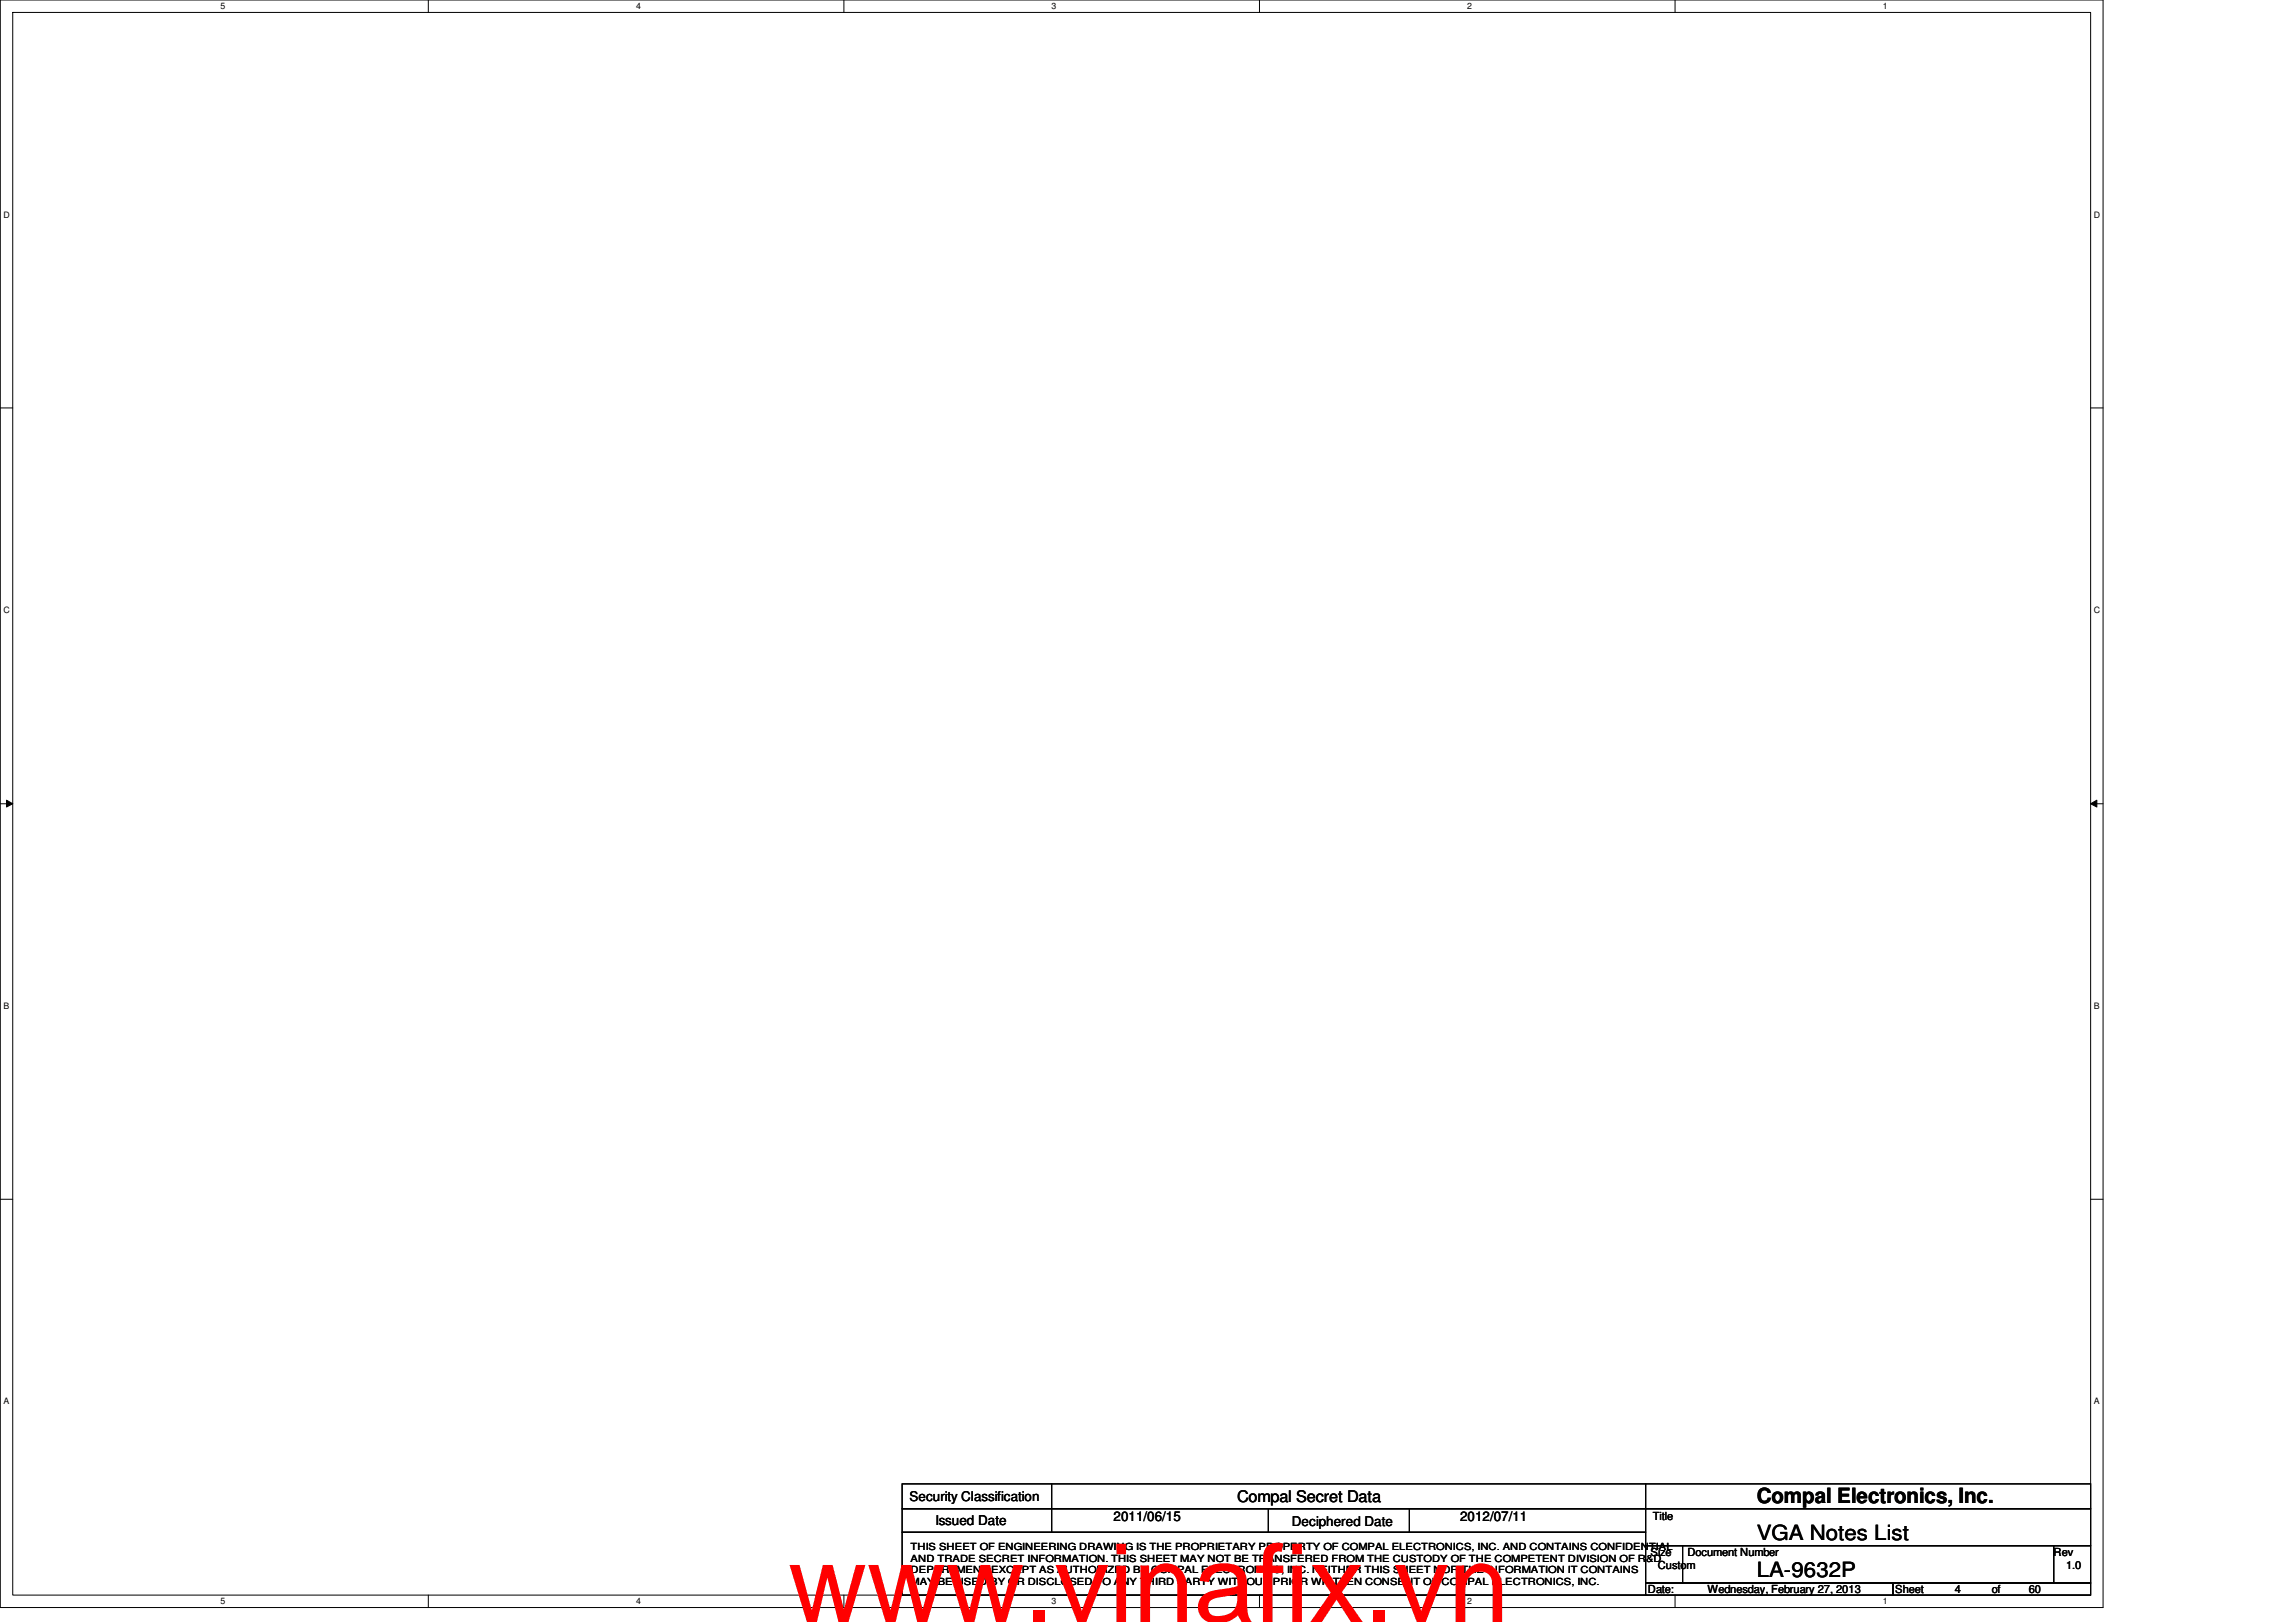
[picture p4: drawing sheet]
<svg xmlns="http://www.w3.org/2000/svg" width="297mm" height="210mm" viewBox="0 0 297 210" stroke-linecap="round" stroke-linejoin="round" font-family="sans-serif">
<defs><g id="words">
<text font-size="14.1" fill="#f00" x="102" y="209.9">www.vinafix.vn</text>
<g font-size="2.7">
<text x="227.3" y="194.6">Compal Electronics, Inc.</text>
<text x="227.3" y="199.3">VGA Notes List</text>
<text x="227.3" y="204.1">LA-9632P</text>
</g>
<text font-size="2.1" x="160.1" y="194.4">Compal Secret Data</text>
<g font-size="1.7">
<text x="117.7" y="194.3">Security Classification</text>
<text x="121" y="197.3">Issued Date</text>
<text x="144.1" y="196.9">2011/06/15</text>
<text x="167.1" y="197.5">Deciphered Date</text>
<text x="188.9" y="196.9">2012/07/11</text>
</g>
<g font-size="1.4">
<text x="213.8" y="196.8">Title</text>
<text x="213.5" y="201.4">Size</text>
<text x="214.5" y="203">Custom</text>
<text x="218.3" y="201.4">Document Number</text>
<text x="265.7" y="201.4">Rev</text>
<text x="267.3" y="203">1.0</text>
<text x="213.2" y="206.2">Date:</text>
<text x="220.9" y="206.2">Wednesday, February 27, 2013</text>
<text x="245.2" y="206.2">Sheet</text>
<text x="252.9" y="206.2">4</text>
<text x="257.7" y="206.2">of</text>
<text x="262.5" y="206.2">60</text>
</g>
<g font-size="1.3">
<text x="117.8" y="200.6">THIS SHEET OF ENGINEERING DRAWING IS THE PROPRIETARY PROPERTY OF COMPAL ELECTRONICS, INC. AND CONTAINS CONFIDENTIAL</text>
<text x="117.8" y="202.1">AND TRADE SECRET INFORMATION. THIS SHEET MAY NOT BE TRANSFERED FROM THE CUSTODY OF THE COMPETENT DIVISION OF R&amp;D</text>
<text x="117.8" y="203.6">DEPARTMENT EXCEPT AS AUTHORIZED BY COMPAL ELECTRONICS, INC. NEITHER THIS SHEET NOR THE INFORMATION IT CONTAINS</text>
<text x="117.8" y="205.1">MAY BE USED BY OR DISCLOSED TO ANY THIRD PARTY WITHOUT PRIOR WRITTEN CONSENT OF COMPAL ELECTRONICS, INC.</text>
</g>
<g font-size="1.1">
<text x="28.5" y="1.1">5</text>
<text x="82.3" y="1.1">4</text>
<text x="136.1" y="1.1">3</text>
<text x="189.8" y="1.1">2</text>
<text x="243.6" y="1.1">1</text>
<text x=".5" y="28.2">D</text>
<text x="270.9" y="28.2">D</text>
<text x=".5" y="79.3">C</text>
<text x="270.9" y="79.3">C</text>
<text x=".5" y="130.6">B</text>
<text x="270.9" y="130.6">B</text>
<text x=".5" y="181.7">A</text>
<text x="270.9" y="181.7">A</text>
<text x="28.5" y="207.6">5</text>
<text x="82.3" y="207.6">4</text>
<text x="136.1" y="207.6">3</text>
<text x="189.8" y="207.6">2</text>
<text x="243.6" y="207.6">1</text>
</g>
</g></defs>
<path d="M0 0h272.1v208h-272.1zM1.6 1.6h268.9v204.8h-268.9z" fill="none" stroke="#000" stroke-width=".13"/>
<g fill="#fff">
<path d="M28.5 .2h.6v1.2h-.6z"/>
<path d="M28.5 206.6h.6v1.2h-.6z"/>
</g>
<path d="M55.4 0v1.6M55.4 206.4v1.6" fill="none" stroke="#000" stroke-width=".13"/>
<g fill="#fff">
<path d="M82.3 .2h.6v1.2h-.6z"/>
<path d="M82.3 206.6h.6v1.2h-.6z"/>
</g>
<path d="M109.2 0v1.6M109.2 206.4v1.6" fill="none" stroke="#000" stroke-width=".13"/>
<g fill="#fff">
<path d="M136.1 .2h.6v1.2h-.6z"/>
<path d="M136.1 206.6h.6v1.2h-.6z"/>
</g>
<path d="M162.9 0v1.6M162.9 206.4v1.6" fill="none" stroke="#000" stroke-width=".13"/>
<g fill="#fff">
<path d="M189.8 .2h.6v1.2h-.6z"/>
<path d="M189.8 206.6h.6v1.2h-.6z"/>
</g>
<path d="M216.7 0v1.6M216.7 206.4v1.6" fill="none" stroke="#000" stroke-width=".13"/>
<g fill="#fff">
<path d="M243.6 .2h.6v1.2h-.6z"/>
<path d="M243.6 206.6h.6v1.2h-.6z"/>
<path d="M.5 27.2h.7v1.2h-.7z"/>
<path d="M270.9 27.2h.8v1.2h-.8z"/>
<path d="M.5 78.4h.7v1.1h-.7z"/>
<path d="M270.9 78.4h.8v1.1h-.8z"/>
</g>
<path d="M0 52.8h1.6M270.5 52.8h1.6" fill="none" stroke="#000" stroke-width=".13"/>
<g fill="#fff">
<path d="M.5 129.6h.7v1.2h-.7z"/>
<path d="M270.9 129.6h.7v1.2h-.7z"/>
</g>
<path d="M0 104h1.6M.8 103.5l.8 .5-.8 .4zM270.5 104l.8-.5v.9zM270.5 104h1.6" fill="none" stroke="#000" stroke-width=".13"/>
<path d="M.8 103.5l.8 .5-.8 .4zM270.5 104l.8-.5v.9z" fill="#000"/>
<g fill="#fff">
<path d="M.5 180.8h.7v1.2h-.7z"/>
<path d="M270.9 180.8h.7v1.2h-.7z"/>
</g>
<g fill="none" stroke="#000" stroke-width=".13">
<path d="M0 155.2h1.6M270.5 155.2h1.6M116.7 192h96.2v3.2h-96.2zM116.7 195.2h96.2v3.1h-96.2zM116.7 198.3h96.2v8.1h-96.2zM136.1 192v6.3M164.1 195.2v3.1M182.3 195.2v3.1M212.9 192h57.6v3.2h-57.6zM212.9 195.2h57.6v4.8h-57.6zM212.9 200h4.8v4.9h-4.8zM212.9 204.9h32v1.5h-32z"/>
<path d="M217.7 200h48v4.9h-48zM244.9 204.9h25.6v1.5h-25.6zM265.7 200h4.8v4.9h-4.8z"/>
</g>
<use href="#words"/>
</svg>
